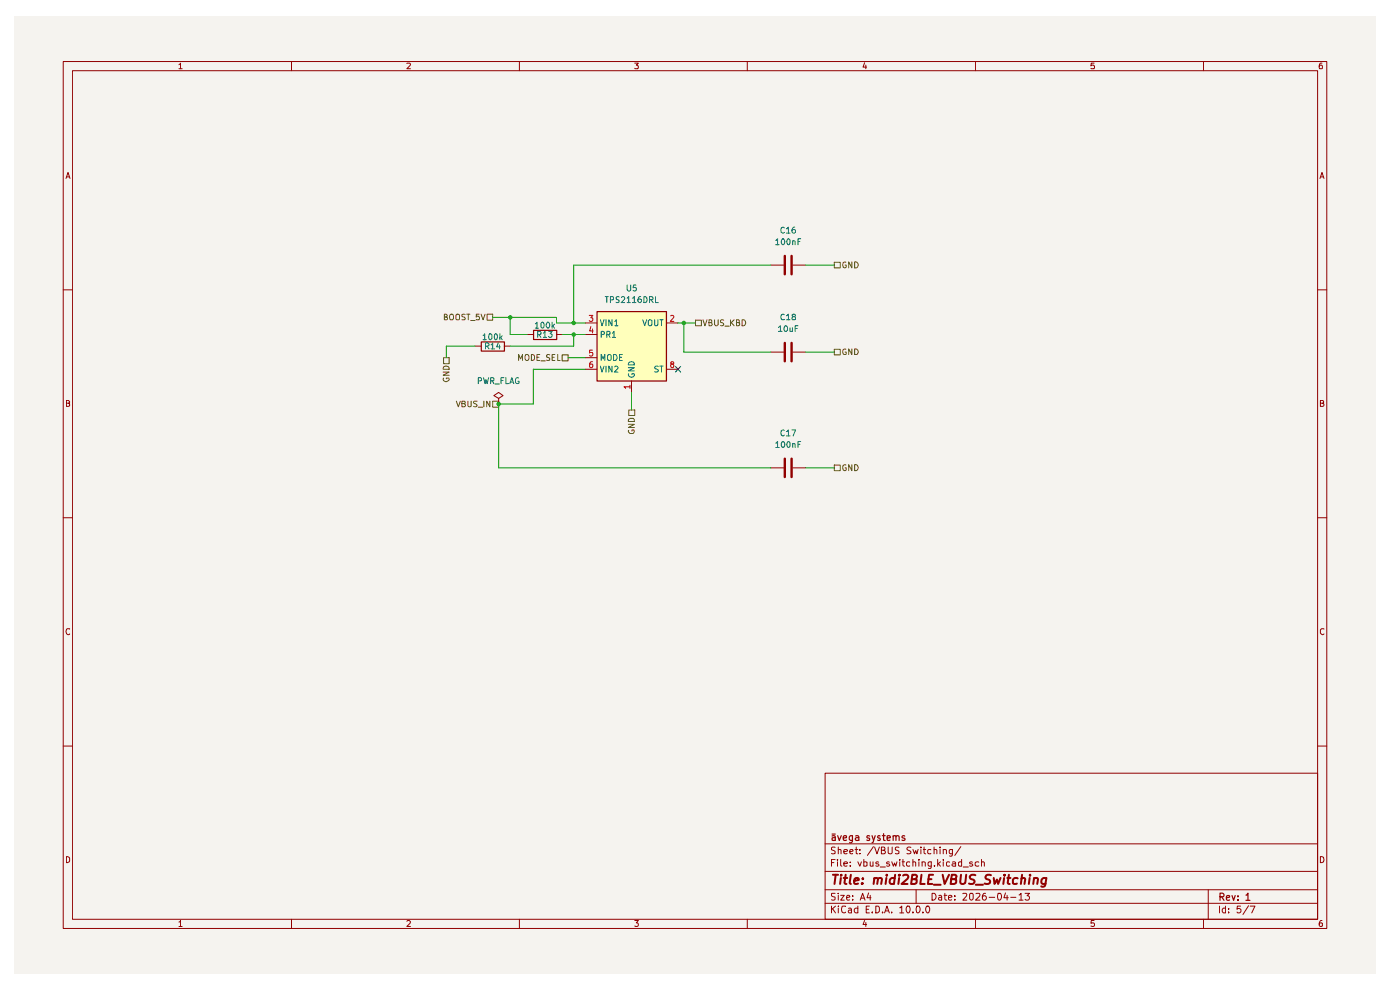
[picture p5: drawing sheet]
<svg xmlns="http://www.w3.org/2000/svg" width="297mm" height="210mm" viewBox="0 0 297 210" stroke-linecap="round" stroke-linejoin="round" font-family="sans-serif">
<path d="M3 3.4h288.9v203.2h-288.9z" fill="#f5f3ef"/>
<g fill="none" stroke="#910000" stroke-width=".21">
<path d="M13.4 13.1h268.1v183.8h-268.1zM15.4 15h264.1v180h-264.1zM38 13.7l.3-.3v1.2M38 14.6h.6M61.8 13.1v1.9M86.3 13.5l.6-.1 .2 .2-.1 .3-.7 .7h.8M110.2 13.1v1.9M134.7 13.4h.7l-.4 .4 .4 .3-.1 .5-.6-.1M158.5 13.1v1.9M183.4 13.3l-.3 .9h.7M183.7 13.8v.8M207 13.1v1.9"/>
<path d="M232.1 13.4h-.6l-.1 .6 .3-.2 .4 .1v.7l-.7-.1M255.3 13.1v1.9M280.5 13.4l-.5 .1-.1 .9v.2l.6-.1v-.5l-.1-.2-.5 .1v.2M14 37.9l.4-1.3 .5 1.3M14.1 37.5h.6M280 37.9l.5-1.3 .4 1.3M280.2 37.5h.6M13.4 61.5h2M279.5 61.5h2M14.1 85.5h.5l.2-.3-.3-.3h-.4v1.3l.7-.1v-.4l-.3-.2M280.1 85.5h.6l.1-.4-.7-.2v1.3h.5l.3-.4-.4-.3M13.4 109.8h2"/>
<path d="M279.5 109.8h2M14.8 133.4h-.5a.66 .66 0 0 0-.3 .8 .66 .66 0 0 0 .8 .3M280.9 133.4h-.5l-.3 .2v.7l.4 .3 .4-.1M13.4 158.3h2M279.5 158.3h2M175 164h104.5v31h-104.5zM175 179h104.5M177.2 179.8l-.6-.1-.2 .1v.5l.8 .3v.4h-.8M177.8 179.7v1.4M181.6 179.7v1.3l.4 .1M185.3 179.6l-1.3 1.9M185.5 179.7l.5 1.4 .6-1.4"/>
<path d="M188.4 179.7v1.2l.4 .2 .4-.1 .1-.1v-1.2M190.7 179.8l-.5-.1-.3 .1v.5l.8 .3v.4h-.8M193.2 179.8l-.5-.1-.3 .2 .1 .4 .7 .4v.3h-.8M195.4 179.7v.1M196 179.7v1.2l.4 .2M198.2 179.7v1.4M199.4 179.7v.1M203.8 179.6l-1.2 1.9M14.1 181.7h.2l.5 .3v.6l-.5 .4h-.2zM38 195.6l.3-.3v1.2M38 196.5h.6M61.8 195v1.9"/>
<path d="M86.3 195.4l.2-.1h.3l.3 .2-.1 .3-.7 .7h.8M110.2 195v1.9M134.7 195.3h.7l-.4 .5 .4 .2-.1 .4h-.6M158.5 195v1.9M175 191.6h104.5M175 188.7h104.5M175 184.8h104.5M176.4 192.2v1.4M176.4 183h.5M176.6 192.8l.6 .8M177.2 189.5l-.8 .1 .1 .5 .7 .2v.5l-.3 .1h-.5M177.2 182.3h-.8v1.4"/>
<path d="M177.2 192.2l-.8 .8M177.7 182.3v.2M177.7 182.8v.9M177.8 192.2v.1M177.8 189.5v.1M177.8 180.3l.5-.1 .1 .2v.7M177.8 189.9v1M177.8 192.6v1M178.3 189.9h.8l-.8 1h.8M178.3 182.3v1.3l.3 .1M179 183.2l.8-.1-.1-.2-.4-.1-.3 .2v.6l.3 .1h.4M179 180.7l.8-.2-.3-.3-.5 .2v.5l.3 .2 .4-.1"/>
<path d="M179.4 192.3l-.6-.1a.75 .75 0 0 0-.3 .9 .75 .75 0 0 0 .9 .5v-.1M179.6 190.4l.7-.1-.2-.4-.4 .1-.1 .7 .2 .2h.4M180 192.7h.5l.1 .9M180.3 180.7l.7-.2-.2-.3-.5 .2v.5l.2 .2 .4-.1M180.4 183.7h.1M180.4 182.9v.1M180.6 193l-.5 .1-.1 .2 .1 .3h.5M180.9 190.8v.1M180.9 190v.2M181.4 180.2h.6M182 192.7l-.4-.1-.4 .4 .2 .6h.6M182 182.8l.4 .9 .3-.9"/>
<path d="M182 192.2v1.4M182.4 181v.1M182.4 180.3v.1M182.5 190.9l.5-1.4 .5 1.4M182.7 190.5h.6M183.3 182.9h.6v.8h-.6M183.3 182.3v1.4M183.4 195.3l-.3 .8h.7M183.7 195.7v.8M183.8 192.9h.5M184.3 189.4l-.4 1h.9M184.4 192.2h-.6v1.4h.6"/>
<path d="M184.6 182.8v.9h.6M184.6 189.9v1M185 193.5v.1M185.2 182.8v.9M185.8 192.2h.5l.3 .3v.8l-.5 .3h-.3zM186.4 182.9l-.4-.1-.2 .3 .1 .1 .5 .1 .1 .3-.3 .1h-.4M186.7 183.9h1.1M187 180.4l.7-.1v-.5l-.7-.1v1.4h.6l.2-.4-.3-.3M187.2 193.5v.1M187.7 193.6l.5-1.4 .5 1.4M187.8 193.2h.7M188.7 182.9l-.4-.1-.2 .3 .1 .1 .5 .1 .1 .3-.3 .1h-.4"/>
<path d="M189.2 193.5v.1M189.2 182.8l.3 .9 .3-.6 .2 .6 .3-.9M190.9 192.5l.4-.3v1.4M190.9 182.3v.2M190.9 193.6h.8M190.9 182.8v.9M191.4 182.8h.5M191.6 182.3v1.3l.3 .1M192.4 192.3l.5-.1a1.1 1.1 0 0 1-.2 1.4l-.3-.1-.2-.4zM193 182.9l-.4-.1-.3 .3 .1 .6h.6M193.7 193.5v.1M193.7 182.9l.4-.1 .2 .2v.7"/>
<path d="M193.7 180.2l.3 .9 .3-.7 .2 .7 .3-.9M193.7 182.3v1.4M194.3 188.7v2.9M194.5 192.2a.73 .73 0 0 1 .8 .5 .73 .73 0 0 1-.4 .9h-.1a.96 .96 0 0 1-.3-1.4zM194.9 182.3v.2M194.9 182.8v.9M195.4 180.2v.9M195.6 182.9l.4-.1 .3 .2v.7M195.6 182.8v.9M195.8 193.5v.1M195.9 180.2h.5M196.6 192.2h.5a1.1 1.1 0 0 1-.2 1.4 .87 .87 0 0 1-.3-1.4z"/>
<path d="M197.5 180.3l-.4-.1-.3 .2 .1 .6h.6M197.6 182.8v1.2l-.3 .2h-.3M197.6 182.9l-.5-.1-.2 .3 .1 .6h.6M197.7 189.5h.5a.79 .79 0 0 1 .3 .9 .79 .79 0 0 1-.8 .5zM198.2 180.3l.4-.1 .1 .2v.7M198.2 183.7h.1M198.9 182.3v1.4M199.1 183.2l.4 .5M199.2 190h.5l.1 .9M199.4 180.2v.9M199.5 182.8l-.6 .5M199.8 190.3h-.5l-.2 .3 .2 .3h.5"/>
<path d="M200.1 182.3v.2M200.1 180.3l.4-.1 .3 .2v.7M200.1 180.2v.9M200.1 182.8v.9M200.3 189.9h.6M200.4 189.5v1.2l.5 .2M201.2 190.4l.8-.1-.1-.3-.4-.1-.3 .3 .1 .7h.6M201.5 182.9l-.5-.1-.2 .3 .1 .6h.6M202 182.9l.5-.1 .2 .2v.7M202 180.2v1.2l-.2 .2-.3-.1M202 180.3l-.4-.1-.2 .2 .1 .6h.5M202.6 190.8v.1"/>
<path d="M202.6 190v.2M202.7 183.1l-.7 .1v.2l.2 .3h.5M204 182.9l-.4-.1-.3 .3 .1 .6h.6M204 182.3v1.4M204.3 189.6l.6-.1 .2 .3-.1 .3-.7 .8h.8M204.3 183.9h1.1M205.8 189.6l.5-.1 .2 .3v.8l-.4 .3-.4-.3zM206.3 182.9l-.4-.1-.2 .3 .1 .1 .5 .1 .1 .3-.3 .1h-.4M207 195v1.9M207 189.6l.7-.1 .2 .3-.9 1.1h.9M207.6 182.9l-.4-.1-.3 .3 .1 .6h.6M208.2 182.9l.5-.1 .1 .2v.7"/>
<path d="M208.2 182.3v1.4M209.1 189.5a.57 .57 0 0 0-.7 .6v.5l.2 .3h.4l.2-.1v-.5l-.2-.3-.6 .3M209.8 190.3h1.2M211.7 189.6l.1-.1a.75 .75 0 0 1 .7 .6 .75 .75 0 0 1-.4 .8 .91 .91 0 0 1-.4-1.3zM213.3 189.4l-.3 1h.9M213.6 189.9v1M214.4 190.3h1.1M216.2 189.8l.4-.3v1.4M216.2 190.9h.8M217.5 189.5h.9l-.5 .5h.2l.3 .3-.1 .5-.2 .1-.6-.1M232.1 195.3h-.6l-.1 .5h.7v.6h-.7M255.3 195v1.9"/>
<path d="M256.3 188.7v6.3M258.7 192.2v1.4M260 192.7l-.5-.1a.6 .6 0 0 0 0 1h.5M260 192.2v1.4M260.6 193.5v.1M260.6 192.7v.2M263.2 192.2h-.7l-.1 .7 .2-.2 .5 .1 .2 .2-.1 .5-.3 .1h-.3l-.2-.1M264.9 192.1l-1.2 1.9M265.2 192.2h1l-.7 1.4M280.1 181.7a.65 .65 0 0 1 .8 .6 .65 .65 0 0 1-.8 .7zM280.5 195.3a.72 .72 0 0 0-.6 .5 .72 .72 0 0 0 .2 .7l.4-.1v-.6h-.4l-.2 .2"/>
</g>
<g fill="none" stroke="#910000" stroke-width=".25">
<path d="M176.5 177.3h.6l.1 1M176.5 176.9h.7M177.2 177.7l-.7 .1v.4h.7M177.7 177.3l.3 1 .5-1M178.9 177.8l.7-.1v-.4h-.5l-.2 .2 .1 .7h.6M180.8 177.3v1.1l-.2 .4-.4-.1M180.8 177.3h-.4l-.2 .3v.4l.2 .3 .4-.1M181.5 177.3h.6l.1 1M182.2 177.7h-.5l-.3 .2 .3 .4 .5-.1M184.5 177.3h-.4l-.2 .2 .2 .3 .4 .1v.3h-.6M185 177.3l.3 1M185.7 177.3l-.5 1.3-.2 .2"/>
<path d="M186.7 177.3h-.4l-.1 .2 .1 .3 .4 .1v.3h-.5M187.2 177.3h.6M187.4 176.8v1.4l.4 .1M188.2 177.8l.7-.1-.1-.4h-.6v.9h.6M189.5 177.4l.2-.1h.4v1M189.5 177.3v1M190.1 177.5a.35 .35 0 0 1 .3-.2 .35 .35 0 0 1 .3 .2v.8M191.9 177.3a.35 .35 0 0 0-.3 0 .35 .35 0 0 0-.3 .3l.7 .4-.2 .3-.5-.1M258.8 190.2h.7l.2-.2-.1-.4-.3-.1h-.5v1.5M259.2 190.2l.5 .8M260.2 190.5l.7-.2v-.3h-.5l-.2 .2 .1 .7h.6M261.4 190l.3 1 .3-1"/>
<path d="M262.6 190.8v.2M262.6 190v.2M264.3 189.9h.2l.2-.4v1.5M264.3 191h.9"/>
</g>
<g fill="none" stroke="#910000" stroke-width=".42">
<path d="M176.7 185.6h1.1M177.3 185.6l-.3 1.9M178.4 186.2l-.2 1.3M178.5 185.6l-.1 .1 .2-.1h-.1l-.1 .1M179 186.2h.7M179.4 185.6l-.3 1.7 .5 .2M180.5 185.6l-.3 1.7 .3 .2M181.3 186.8l.9-.1-.1-.4a.6 .6 0 0 0-.8 .2v.9h.7M183 187.3v.1h-.2l.2-.1-.1 .2M183 186.3v.2M185.4 186.4l.4-.2 .4 .1-.1 1.2M185.5 186.2l-.2 1.3"/>
<path d="M186.3 186.5a.47 .47 0 0 1 .4-.3 .47 .47 0 0 1 .4 .3l-.2 1M188 186.2l-.1 1.3M188.1 185.6v.1M189.8 186.3a.72 .72 0 0 0-1 .3v.7l.3 .2 .5-.1M189.9 185.6l-.3 1.9M190.7 186.2l-.1 1.3M190.8 185.6h-.1h.2h-.1l-.1 .1M191.6 185.7l.8-.1 .2 .1 .1 .4-.2 .3-1.2 1.1h1.2M193.5 186.5l.8-.1 .3-.5-.1-.2-.3-.1h-.7l-.2 1.9h.7l.4-.2 .1-.6-.5-.2M195.5 185.6l-.3 1.9h1M196.9 186.5h.7M197.9 185.6h-.8l-.3 1.9h1"/>
<path d="M198.1 187.7h1.5M200 185.6l.4 1.9 .9-1.9M201.8 186.5l.9-.1 .2-.5v-.2l-.3-.1h-.7l-.2 1.9h.7l.4-.2 .1-.6-.4-.2M203.9 185.6l-.2 1.5 .3 .4 .7-.2 .3-1.7M206.9 185.6h-.7l-.5 .3 .1 .4 .8 .4 .1 .4-.4 .4-.7-.1M207 187.7h1.5M210.2 185.6h-.9l-.3 .5 .2 .3 .7 .3 .2 .4a.79 .79 0 0 1-1.2 .3M210.8 186.2l.2 1.3 .5-.9 .2 .9 .6-1.3M213 186.2l-.2 1.3M213.1 185.6v.1M213.7 186.2h.7M214 185.6l-.2 1.7 .4 .2"/>
<path d="M215.9 186.3a.72 .72 0 0 0-1 .3l.1 .8h.7M216.7 186.4l.3-.2 .4 .1-.1 1.2M216.8 185.6l-.2 1.9M218.4 186.2l-.1 1.3M218.5 185.6v.1M219.4 186.4l.2-.2 .5 .1-.1 1.2M219.4 186.2l-.2 1.3M221.9 186.3a.65 .65 0 0 0-.9 .3l-.1 .5 .2 .3h.7M222 186.2l-.3 1.6a.53 .53 0 0 1-.8 .2"/>
</g>
<path d="M126.6 66.1h14.7v14.7h-14.7z" fill="#ffb"/>
<path d="M94.1 75.9h1.2v1.2h-1.2z" fill="#f5f3ef"/>
<path d="M94 78.9h1.3l-1.3 .7h1.3M94.1 75.9h1.2v1.2h-1.2zM94.2 77.7a.72 .72 0 0 1 1.1 .6h-1.3zM94.1 80.2a.58 .58 0 0 0 .6 .8 .58 .58 0 0 0 .5-.8h-.5v.2" fill="none" stroke="#765500" stroke-width=".21"/>
<path d="M104.5 85.1h1.3v1.3h-1.3z" fill="#f5f3ef"/>
<path d="M96.8 85.1l.4 1.2 .5-1.2M98 85.6h.6v-.5h-.6v1.2h.5l.3-.4-.4-.3M99.3 85.1v.9a.42 .42 0 0 0 .6 .2v-1.1M101.2 85.1h-.6l-.2 .2 .2 .3 .6 .4-.1 .2h-.7M101.5 86.4h.9M102.7 85.1v1.2M103.9 85.1v1.2l-.7-1.2v1.2M104.5 85.1h1.3v1.3h-1.3z" fill="none" stroke="#765500" stroke-width=".21"/>
<path d="M103.3 66.6h1.2v1.3h-1.2z" fill="#f5f3ef"/>
<path d="M94.3 67.2h.5v-.5l-.5-.1v1.2h.5l.1-.3-.3-.3M95.5 66.8l.5-.2a.86 .86 0 0 1 0 1.2h-.5l-.1-.3zM96.7 66.8l.3-.2 .5 .2v.9l-.2 .1h-.4l-.2-.1zM98.7 66.7h-.7l.1 .5a.47 .47 0 0 1 .4 .1 .47 .47 0 0 1 .1 .5h-.6M99 66.6h.7M99.3 66.6v1.2M99.9 68h.9M101.6 66.6h-.6v.6l.5-.1 .2 .2-.1 .5-.6-.1M102.1 66.6l.4 1.2 .4-1.2M103.3 66.6h1.2v1.3h-1.2z" fill="none" stroke="#765500" stroke-width=".21"/>
<path d="M102.1 72.5h4.9v2h-4.9zM113.2 70.1h4.9v1.9h-4.9z" fill="none" stroke="#910000" stroke-width=".25"/>
<path d="M100.8 73.4h1.3M107 73.4h1.2M111.9 71h1.2M118.1 71h1.1M105.8 84.5l.9-.6-.9-.7-1 .7 1 .6v1.2M105.8 85.7h.1" fill="none" stroke="#910000" stroke-width=".21"/>
<path d="M147.5 67.9h1.3v1.2h-1.3z" fill="#f5f3ef"/>
<path d="M147.5 67.9h1.3v1.2h-1.3zM149.1 67.8l.5 1.3 .4-1.3M150.4 68.4h.5l.1-.4-.2-.2h-.4v1.3l.6-.1 .1-.3-.3-.3M151.6 67.8v1l.2 .3h.3l.3-.3v-1M153.5 67.9l-.4-.1-.2 .2v.3l.6 .5-.2 .3-.4-.1M153.8 69.2h.9M155 67.8v1.3M155.1 68.4l.6 .7M155.7 67.8l-.7 .8M156.2 68.4h.6v-.4l-.1-.2h-.5v1.3l.6-.1 .1-.3-.2-.3M157.4 67.8a.65 .65 0 0 1 .8 .7 .65 .65 0 0 1-.8 .6z" fill="none" stroke="#765500" stroke-width=".21"/>
<path d="M126.7 66.1h14.7v14.7h-14.7z" fill="none" stroke="#910000" stroke-width=".25"/>
<path d="M124.2 68.5h2.4M124.2 71h2.4M124.2 75.9h2.4M124.2 78.3h2.4M141.3 68.5h2.5M141.3 78.3h2.5M134 80.8v2.4" fill="none" stroke="#910000" stroke-width=".21"/>
<path d="M125 66.9h.8l-.5 .5h.4l.1 .2-.1 .5-.5 .1-.2-.2M125.3 69.3l-.2 .9h.7M125.7 74.3h-.6v.6l.6-.1 .1 .1-.1 .6h-.4l-.2-.1M125.7 76.7l-.4 .1-.2 .3v.7l.2 .2 .4-.1v-.7h-.5l-.1 .2M125.7 69.8v.8M142.3 67l.4-.1 .3 .3-.8 1h.8M142.5 77.2h-.1a.31 .31 0 0 1 0-.4 .31 .31 0 0 1 .5 .1v.3h-.4l-.2 .3v.2l.2 .3 .5-.3-.1-.4-.2-.1M133.6 82.1h-1.2l.3 .3M133.6 81.7v.7" fill="none" stroke="#b90000" stroke-width=".21"/>
<g fill="none" stroke="#006665" stroke-width=".21">
<path d="M127.4 67.8l.3 1.3 .4-1.3M127.4 77.7l.3 1.2 .4-1.2M127.5 71l.6-.1v-.5l-.6-.1v1.3M127.5 76.5v-1.3l.5 .9 .3-.9v1.3M128.6 67.8v1.3M128.6 77.7v1.2M128.7 71l.7-.1v-.4l-.2-.2h-.5v1.3M128.9 75.4l.3-.2 .5 .2v.9l-.3 .2-.5-.2zM129.1 71l.3 .6M129.8 67.8v1.3l-.6-1.3v1.3M129.8 77.7v1.2l-.6-1.2v1.2M129.9 70.7l.4-.4v1.3"/>
<path d="M129.9 71.6h.7M130.2 75.2a.65 .65 0 0 1 .7 .6 .65 .65 0 0 1-.7 .7zM130.4 68.2l.4-.4v1.3M130.4 77.8l.4-.1 .3 .4-.8 .8h.8M130.4 69.1h.7M131.4 75.8h.5M132 75.2h-.6v1.3h.6M133.3 78h1.3l-1.3 .7h1.3M133.4 79.3a.58 .58 0 0 0 .5 .7 .58 .58 0 0 0 .6-.7h-.4v.1M133.4 77a.66 .66 0 0 1 .7-.3 .66 .66 0 0 1 .5 .7h-1.3zM136.3 67.8l.5 1.3 .4-1.3M137.5 68l.3-.2 .5 .2v.9l-.3 .2-.5-.2z"/>
<path d="M138.9 67.8v1.1l.2 .2 .4-.1 .1-.2v-1M139.7 77.7h-.6l-.2 .2 .2 .3 .5 .2v.4h-.7M140 67.8h.7M140 77.7h.7M140.3 67.8v1.3M140.3 77.7v1.2"/>
</g>
<path d="M177 55.6h1.3v1.2h-1.3z" fill="#f5f3ef"/>
<path d="M177 55.6h1.3v1.2h-1.3zM179.4 55.6a.64 .64 0 0 0-.6 .6 .64 .64 0 0 0 .5 .6l.2-.1v-.5h-.2M180.7 55.6v1.2l-.7-1.2v1.2M181.3 55.6a.65 .65 0 0 1 .8 .6 .65 .65 0 0 1-.8 .6z" fill="none" stroke="#765500" stroke-width=".21"/>
<path d="M166.5 54.3v3.9M167.9 54.3v3.9M166.5 72.7v3.9M167.9 72.7v3.9" fill="none" stroke="#910000" stroke-width=".51"/>
<path d="M163.5 56.2h2.7M168.2 56.2h2.7M163.5 74.7h2.7M168.2 74.7h2.7" fill="none" stroke="#910000" stroke-width=".21"/>
<path d="M119.2 75.3h1.3v1.3h-1.3z" fill="#f5f3ef"/>
<path d="M110 76.5v-1.3l.4 .9 .5-.9v1.3M111.6 75.2a.46 .46 0 0 1 .6 .4v.4a.46 .46 0 0 1-.6 .5 .86 .86 0 0 1 0-1.3zM112.7 75.2l.6 .2 .1 .1v.6l-.4 .4h-.3zM113.9 75.8h.4M114.5 75.2h-.6v1.3h.6M114.8 76.6h.9M116.6 75.3l-.4-.1-.3 .3 .1 .3 .6 .2v.4h-.7M117.1 75.8h.5M117.7 75.2h-.6v1.3h.6M118.3 75.2v1.3h.5M119.2 75.3h1.3v1.3h-1.3z" fill="none" stroke="#765500" stroke-width=".21"/>
<path d="M133.4 87h1.3v1.2h-1.3z" fill="#f5f3ef"/>
<path d="M133.3 90h1.3l-1.3 .7h1.3M133.4 87h1.3v1.2h-1.3zM133.4 91.3l-.1 .2 .3 .5 .8-.1 .2-.4-.1-.3h-.4v.3M133.4 88.9l.2-.2h.7l.3 .4v.3h-1.3z" fill="none" stroke="#765500" stroke-width=".21"/>
<path d="M177 98.7h1.3v1.1h-1.3z" fill="#f5f3ef"/>
<path d="M177 98.7h1.3v1.1h-1.3zM179.4 98.7v-.1a.64 .64 0 0 0-.6 .6 .64 .64 0 0 0 .5 .6l.2-.1v-.5h-.2M180.7 98.6v1.2l-.7-1.2v1.2M181.3 98.6a.65 .65 0 0 1 .8 .6 .65 .65 0 0 1-.8 .6z" fill="none" stroke="#765500" stroke-width=".21"/>
<path d="M177 74.1h1.3v1.2h-1.3z" fill="#f5f3ef"/>
<path d="M177 74.1h1.3v1.2h-1.3zM179.4 74.1v-.1a.66 .66 0 0 0-.6 .5 .66 .66 0 0 0 .2 .7l.5-.1v-.4h-.2M180.7 74v1.2l-.7-1.2v1.2M181.3 74a.66 .66 0 0 1 .7 .4 .66 .66 0 0 1-.2 .8h-.5z" fill="none" stroke="#765500" stroke-width=".21"/>
<path d="M166.5 97.3v3.9M167.9 97.3v3.9" fill="none" stroke="#910000" stroke-width=".51"/>
<path d="M163.5 99.2h2.7M168.2 99.2h2.7" fill="none" stroke="#910000" stroke-width=".21"/>
<g fill="none" stroke="#090" stroke-width=".21">
<path d="M163.5 56.2h-41.8v12.3M170.9 56.2h6.1M100.8 73.4h-6.1v2.5M104.5 67.3h13.6v1.2h6.1M108.2 67.3v3.7h3.7M119.2 71h5M120.5 75.9h3.7M121.7 71v2.4h-13.5M124.2 78.3h-11.1v7.4h-7.3v13.5h57.7M143.8 68.5h3.7M145.1 68.5v6.2h18.4M170.9 74.7h6.1"/>
<path d="M134 83.2v3.8M170.9 99.2h6.1"/>
</g>
<path d="M143.3 77.7l1.1 1.2M144.4 77.7l-1.1 1.2" fill="none" stroke="#00008a" stroke-width=".21"/>
<g fill="#090">
<circle cx="108.2" cy="67.3" r=".47"/>
<circle cx="121.7" cy="71" r=".47"/>
<circle cx="121.7" cy="68.5" r=".47"/>
<circle cx="105.8" cy="85.7" r=".47"/>
<circle cx="145.1" cy="68.5" r=".47"/>
</g>
<g fill="none" stroke="#006665" stroke-width=".21">
<path d="M164.5 51l.5-.4v1.3M164.5 51.9h.8M165.9 50.7a.61 .61 0 0 1 .7 .5 .61 .61 0 0 1-.4 .7 .71 .71 0 0 1-.3-1.2zM166.4 48.4l-.2-.2a.65 .65 0 0 0-.6 .6 .65 .65 0 0 0 .6 .7l.2-.2M166.8 48.5l.5-.3v1.3M166.8 49.5h.8M167.1 50.7l.2-.1 .3 .3v.8l-.3 .2a.71 .71 0 0 1-.2-1.2zM168.2 51.2l.3-.1 .2 .1v.7M168.2 51.1v.8M168.6 48.2l-.4 .2-.2 .8 .3 .3h.2l.3-.3v-.3l-.2-.2h-.4l-.2 .2M169.3 51.2h.4M169.9 50.6h-.6v1.3"/>
<path d="M102.5 71.1h.2l.1-.3v1.3M102.5 72.1h.7M103 73.4l.7-.1 .1-.3-.3-.3h-.5v1.3M103.3 73.4l.5 .6M103.9 70.8l.4 .2v.8l-.2 .3a.75 .75 0 0 1-.2-1.3zM104.2 73.2l.3-.5v1.3M104.2 74h.7M105.1 70.8a.68 .68 0 0 1 .4 .6 .68 .68 0 0 1-.4 .7l-.2-.5v-.6zM105.7 72.7l-.3 .9h.7M106 73.2v.8M106 70.8v1.3M106.2 71.6l.3 .5"/>
<path d="M106.5 71.2l-.5 .5M113.6 68.7l.3-.4v1.3M113.6 69.6h.7M114.1 71l.7-.1v-.4l-.2-.2h-.5v1.3M114.3 71l.5 .6M115 68.3a.68 .68 0 0 1 .4 .7 .68 .68 0 0 1-.4 .6l-.2-.2v-.8zM115.3 70.7l.3-.4v1.3M115.3 71.6h.6M116.2 68.3a.68 .68 0 0 1 .4 .7 .68 .68 0 0 1-.4 .6 .75 .75 0 0 1 0-1.3zM116.4 70.3h.7l-.4 .5 .4 .2-.1 .5-.5 .1-.1-.2M117.1 68.3v1.3M117.2 69.1l.4 .5"/>
<path d="M117.6 68.8l-.5 .5M128.4 62.9h.7M128.7 62.9v1.3M129.5 63.6l.7-.1v-.4l-.2-.2h-.5v1.3M131.4 63l-.5-.1-.2 .3 .1 .3 .6 .2v.3l-.3 .2-.4-.1M131.9 63.1l.4-.2 .2 .4-.7 .9h.7M133 63.3l.4-.4v1.3M133 60.5v1l.3 .2h.3l.2-.2v-1M133 64.2h.7M134.1 63.3l.5-.4v1.3M134.1 64.2h.8M134.9 60.5h-.5l-.1 .6 .6-.1v.7h-.4l-.2-.1"/>
<path d="M135.9 62.9a.72 .72 0 0 0-.6 .5 .72 .72 0 0 0 .3 .8h.2l.3-.3-.1-.4-.4-.1-.3 .3M136.6 62.9a.64 .64 0 0 1 .7 .7 .64 .64 0 0 1-.7 .6zM137.8 63.6l.7-.1v-.3l-.2-.3h-.5v1.3M138.1 63.6l.4 .6M139.1 62.9v1.3h.6M165.1 69.4l.5-.3v1.2M165.1 70.3h.8M166.4 66.7l-.2-.1a.67 .67 0 0 0-.6 .6 .67 .67 0 0 0 .3 .6l.5-.1M166.5 69.2h.3a.67 .67 0 0 1 0 1.1l-.3-.1a.78 .78 0 0 1 0-1zM166.8 67l.5-.4v1.2M166.8 67.8h.8M167.6 69.5v.8l.5-.1"/>
<path d="M168.1 69.5v.8M168.3 67.2l-.3-.3 .3-.3 .4 .1v.4a.48 .48 0 0 0-.5 .2 .48 .48 0 0 0 0 .5h.4l.2-.1v-.3l-.3-.2M168.7 69.7h.4M169.3 69.1h-.6v1.2M101.5 80.8l.6-.1v-.4l-.1-.2h-.5v1.3M102.6 80.1l.3 1.3 .2-.9 .2 .9 .4-1.3M104.1 80.8l.7-.1v-.4l-.2-.2h-.5v1.3M104.4 80.8l.4 .6M105 81.5h1M106.3 80.7h.4M106.9 80.1h-.6v1.3M107.3 80.1v1.3h.6"/>
<path d="M108.2 81.4l.4-1.3 .4 1.3M108.2 81h.6M110 80.2h-.5l-.2 .2v.7a.55 .55 0 0 0 .8 .2v-.4h-.3M164.5 94l.5-.3v1.2M164.5 94.9h.8M165.9 93.7a.61 .61 0 0 1 .7 .5 .61 .61 0 0 1-.4 .7 .71 .71 0 0 1-.3-1.2zM166.4 91.3l-.2-.1a.65 .65 0 0 0-.6 .6 .65 .65 0 0 0 .6 .7l.2-.2M166.8 91.5l.5-.3v1.3M166.8 92.5h.8M167.1 93.7h.2l.3 .2v.8l-.3 .2a.71 .71 0 0 1-.2-1.2zM168 91.2h.8l-.5 1.3M168.2 94.2l.3-.1 .2 .1v.7"/>
<path d="M168.2 94.1v.8M169.3 94.2h.4M169.9 93.7h-.6v1.2"/>
</g>
</svg>
